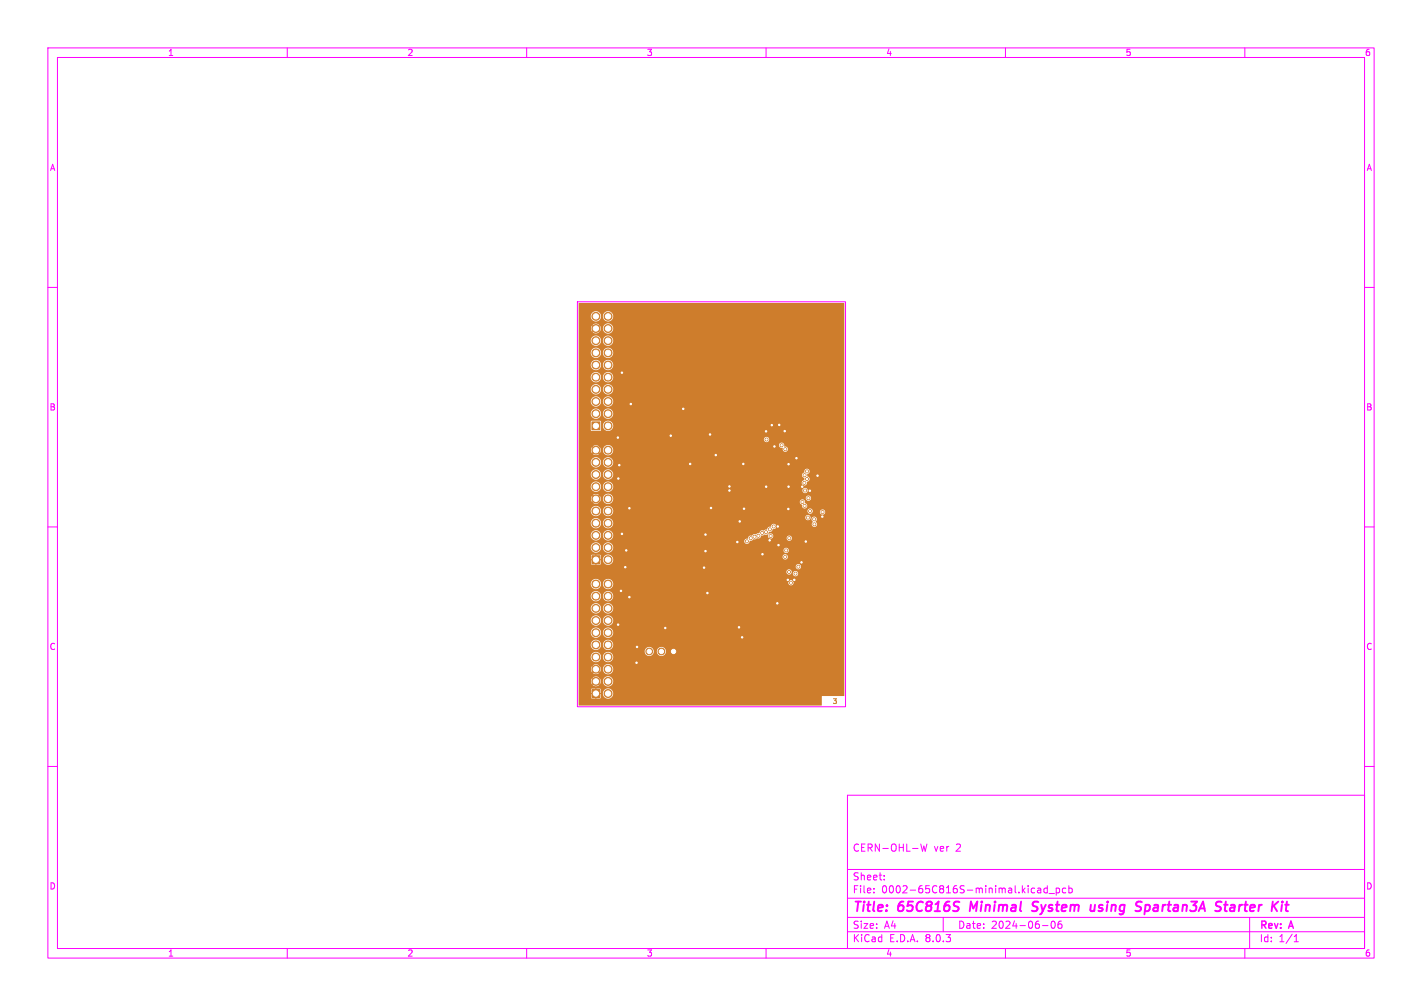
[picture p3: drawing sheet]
<svg xmlns="http://www.w3.org/2000/svg" width="297mm" height="210mm" viewBox="0 0 297 210" stroke-linecap="round" stroke-linejoin="round" font-family="sans-serif">
<defs><g id="words">
<g font-size="2.8" fill="#f0f">
<text x="178" y="190.9">Title:</text>
<text x="187.7" y="190.9">65C816S</text>
<text x="203.4" y="190.9">Minimal</text>
<text x="217.3" y="190.9">System</text>
<text x="230.2" y="190.9">using</text>
<text x="240.5" y="190.9">Spartan3A</text>
<text x="257.9" y="190.9">Starter</text>
</g>
<g font-size="2.1" fill="#f0f">
<text x="178" y="178">CERN-OHL-W</text>
<text x="195" y="178">ver</text>
<text x="199.7" y="178">2</text>
<text x="178" y="184">Sheet:</text>
<text x="178" y="186.7">File:</text>
<text x="184.1" y="186.7">0002-65C816S-minimal.kicad_pcb</text>
<text x="178" y="196.9">KiCad</text>
<text x="178" y="194.1">Size:</text>
<text x="184.7" y="194.1">A4</text>
<text x="185.7" y="196.9">E.D.A.</text>
<text x="193.3" y="196.9">8.0.3</text>
<text x="200" y="194.1">Date:</text>
<text x="207" y="194.1">2024-06-06</text>
<text x="263" y="194.3">Rev:</text>
<text x="263" y="196.9">Id:</text>
<text x="267.1" y="196.9">1/1</text>
<text x="269.4" y="194.3">A</text>
</g>
<g font-size="1.8" fill="#f0f">
<text x="35" y="11.9">1</text>
<text x="85" y="11.9">2</text>
<text x="135" y="11.9">3</text>
<text x="185" y="11.9">4</text>
<text x="235" y="11.9">5</text>
<text x="285" y="11.9">6</text>
<text x="10.3" y="35.9">A</text>
<text x="285.4" y="35.9">A</text>
<text x="10.3" y="85.9">B</text>
<text x="285.3" y="85.9">B</text>
<text x="10.3" y="135.9">C</text>
<text x="285.3" y="135.9">C</text>
<text x="10.3" y="185.9">D</text>
<text x="285.3" y="185.9">D</text>
<text x="35" y="199.9">1</text>
<text x="85" y="199.9">2</text>
<text x="135" y="199.9">3</text>
<text x="185" y="199.9">4</text>
<text x="235" y="199.9">5</text>
<text x="285" y="199.9">6</text>
</g>
<text font-size="1.4" fill="#ce7d2c" x="173.8" y="147">3</text>
</g></defs>
<g fill="none" stroke="#f0f" stroke-width=".21">
<path d="M10 10h277v190h-277zM12 12h273v186h-273zM60 10v2M110 10v2M160 10v2M210 10v2M260 10v2M10 60h2M285 60h2M120.6 63h56v84.5h-56zM10 110h2M285 110h2"/>
<path d="M10 160h2M285 160h2M177 166h108v32h-108zM192.3 176.2l.4 1.5 .3-1.1 .2 1.1 .4-1.5M60 198v2M110 198v2M160 198v2M177 194.5h108M177 191.5h108M177 187.5h108M177 181.5h108M182.5 186.3v.1"/>
<path d="M182.5 185.5v.1M184.7 183.6v.1M184.7 182.8v.1M197 191.5v3M210 198v2M216.7 185.5h.6l.1 .9M217.4 185.8h-.5l-.2 .2 .2 .4 .5-.1M217.7 193.2h1.2M218.7 185.5l-.4-.1-.3 .3 .2 .6h.5M218.7 184.9v1.5M219.1 186.5h1.1M219.7 192.4a.81 .81 0 0 0 .3 1.4l.2-.1 .2-.5-.2-.8"/>
<path d="M220.6 185.5l.4-.1 .3 .3-.1 .6h-.6M220.6 185.4v1.5M221.2 192.4a1.17 1.17 0 0 0-.1 1.3h.6l.1-.5-.3-.3h-.3l-.2 .3M222.6 185.5l-.4-.1-.3 .3 .1 .6h.6M223.2 185.5l.5-.1 .3 .3-.2 .6h-.6M223.2 184.9v1.5M260 198v2M261 191.5v6.5M270.3 196.6h.9M270.3 195.5l.4-.4v1.5"/>
</g>
<g fill="none" stroke="#f0f" stroke-width=".4">
<path d="M200.1 188.2l.3 .1M202.8 188.2l-.3 2M216.6 190a.85 .85 0 0 1-1.1 .1M216.6 188.2l-.7 .1-.2 .5 .1 .3 .8 .3M228.6 190l-.6 .2M228.7 188.9l-.2 1.3M229.4 190.1l.2 .1M239.1 190.1h.8M239.3 188.9l-.3 2M239.8 188.9l-.5 .1M255.7 188.9h.7M256 188.2l-.2 1.7 .1 .2 .4 .1"/>
<path d="M257.2 189.4a.4 .4 0 0 0-.3 .4 .4 .4 0 0 0 .2 .4h.5M257.3 188.9l-.2 .1M268.4 188.9h.8M268.8 188.2l-.2 1.7v.2l.4 .1"/>
</g>
<g fill="#ce7d2c" stroke="#ce7d2c" stroke-width=".21">
<path d="M123.6 116h1.7v1.7h-1.7z"/>
<path d="M123.6 88.1h1.7v1.6h-1.7z"/>
<path d="M123.6 144h1.7v1.6h-1.7z"/>
<circle cx="127" cy="116.8" r=".82"/>
<circle cx="124.5" cy="114.3" r=".82"/>
<circle cx="127" cy="114.3" r=".82"/>
<circle cx="124.5" cy="111.8" r=".82"/>
<circle cx="127" cy="111.8" r=".82"/>
<circle cx="124.5" cy="109.2" r=".82"/>
<circle cx="127" cy="109.2" r=".82"/>
<circle cx="124.5" cy="106.7" r=".82"/>
<circle cx="127" cy="106.7" r=".82"/>
<circle cx="124.5" cy="104.1" r=".82"/>
<circle cx="127" cy="104.1" r=".82"/>
<circle cx="124.5" cy="101.6" r=".82"/>
<circle cx="127" cy="101.6" r=".82"/>
<circle cx="124.5" cy="99.1" r=".82"/>
<circle cx="127" cy="99.1" r=".82"/>
<circle cx="124.5" cy="96.5" r=".82"/>
<circle cx="127" cy="96.5" r=".82"/>
<circle cx="124.5" cy="94" r=".82"/>
<circle cx="127" cy="94" r=".82"/>
<circle cx="127" cy="88.9" r=".82"/>
<circle cx="124.5" cy="86.4" r=".82"/>
<circle cx="127" cy="86.4" r=".82"/>
<circle cx="124.5" cy="83.8" r=".82"/>
<circle cx="127" cy="83.8" r=".82"/>
<circle cx="124.5" cy="81.3" r=".82"/>
<circle cx="127" cy="81.3" r=".82"/>
<circle cx="124.5" cy="78.7" r=".82"/>
<circle cx="127" cy="78.7" r=".82"/>
<circle cx="124.5" cy="76.2" r=".82"/>
<circle cx="127" cy="76.2" r=".82"/>
<circle cx="124.5" cy="73.7" r=".82"/>
<circle cx="127" cy="73.7" r=".82"/>
<circle cx="124.5" cy="71.1" r=".82"/>
<circle cx="127" cy="71.1" r=".82"/>
<circle cx="124.5" cy="68.6" r=".82"/>
<circle cx="127" cy="68.6" r=".82"/>
<circle cx="124.5" cy="66" r=".82"/>
<circle cx="127" cy="66" r=".82"/>
<circle cx="127" cy="144.8" r=".82"/>
<circle cx="124.5" cy="142.2" r=".82"/>
<circle cx="127" cy="142.2" r=".82"/>
<circle cx="124.5" cy="139.7" r=".82"/>
<circle cx="127" cy="139.7" r=".82"/>
<circle cx="124.5" cy="137.2" r=".82"/>
<circle cx="127" cy="137.2" r=".82"/>
<circle cx="124.5" cy="134.6" r=".82"/>
<circle cx="127" cy="134.6" r=".82"/>
<circle cx="124.5" cy="132.1" r=".82"/>
<circle cx="127" cy="132.1" r=".82"/>
<circle cx="124.5" cy="129.5" r=".82"/>
<circle cx="127" cy="129.5" r=".82"/>
<circle cx="124.5" cy="127" r=".82"/>
<circle cx="127" cy="127" r=".82"/>
<circle cx="124.5" cy="124.5" r=".82"/>
<circle cx="127" cy="124.5" r=".82"/>
<circle cx="124.5" cy="121.9" r=".82"/>
<circle cx="127" cy="121.9" r=".82"/>
<circle cx="160.1" cy="91.8" r=".3"/>
<circle cx="160.9" cy="111.9" r=".3"/>
<circle cx="138.9" cy="131.1" r=".3"/>
<circle cx="167.4" cy="117.4" r=".3"/>
<circle cx="142.7" cy="85.4" r=".3"/>
<circle cx="168.3" cy="113.1" r=".3"/>
<circle cx="129.7" cy="123.4" r=".3"/>
<circle cx="129.1" cy="130.4" r=".3"/>
<circle cx="162.6" cy="113.8" r=".3"/>
<circle cx="147.3" cy="111.6" r=".3"/>
<circle cx="170.7" cy="99.3" r=".3"/>
<circle cx="164.6" cy="106.2" r=".3"/>
<circle cx="164.7" cy="101.6" r=".3"/>
<circle cx="163.9" cy="90" r=".3"/>
<circle cx="149.5" cy="95" r=".3"/>
<circle cx="129.1" cy="99.9" r=".3"/>
<circle cx="140.7" cy="136" r=".7"/>
<circle cx="148.3" cy="90.7" r=".3"/>
<circle cx="154.3" cy="130.9" r=".3"/>
<circle cx="165.9" cy="121.1" r=".3"/>
<circle cx="162.5" cy="109.9" r=".3"/>
<circle cx="131.8" cy="84.4" r=".3"/>
<circle cx="148.5" cy="106.1" r=".3"/>
<circle cx="130.6" cy="118.4" r=".3"/>
<circle cx="147.8" cy="123.8" r=".3"/>
<circle cx="161.8" cy="93.2" r=".3"/>
<circle cx="154" cy="113.2" r=".3"/>
<circle cx="155.4" cy="106.2" r=".3"/>
<circle cx="169.2" cy="102.5" r=".3"/>
<circle cx="154.5" cy="108.8" r=".3"/>
<circle cx="129.9" cy="77.8" r=".3"/>
<circle cx="155.2" cy="96.8" r=".3"/>
<circle cx="147.3" cy="115.1" r=".3"/>
<circle cx="133.1" cy="135.1" r=".3"/>
<circle cx="152.3" cy="101.5" r=".3"/>
<circle cx="162.3" cy="125.9" r=".3"/>
<circle cx="162.8" cy="88.7" r=".3"/>
<circle cx="159.2" cy="115.7" r=".3"/>
<circle cx="160" cy="101.6" r=".3"/>
<circle cx="166.3" cy="95.7" r=".3"/>
<circle cx="147.1" cy="118.5" r=".3"/>
<circle cx="160" cy="90" r=".3"/>
<circle cx="131.5" cy="124.6" r=".3"/>
<circle cx="164.6" cy="121.1" r=".3"/>
<circle cx="130.8" cy="114.9" r=".3"/>
<circle cx="129.1" cy="91.4" r=".3"/>
<circle cx="167.6" cy="101.6" r=".3"/>
<circle cx="171.7" cy="107.8" r=".3"/>
<circle cx="144.2" cy="96.8" r=".3"/>
<circle cx="160.8" cy="112.8" r=".3"/>
<circle cx="164.7" cy="96.9" r=".3"/>
<circle cx="152.3" cy="102.4" r=".3"/>
<circle cx="131.5" cy="106.1" r=".3"/>
<circle cx="129.9" cy="111.5" r=".3"/>
<circle cx="132.9" cy="138.3" r=".3"/>
<circle cx="129.4" cy="97.1" r=".3"/>
<circle cx="155" cy="133.1" r=".3"/>
<circle cx="140.1" cy="91" r=".3"/>
<circle cx="161.2" cy="88.8" r=".3"/>
<circle cx="160" cy="111.1" r=".3"/>
<circle cx="160.8" cy="110.5" r=".3"/>
<circle cx="157.6" cy="112.1" r=".3"/>
<circle cx="164.2" cy="114.9" r=".3"/>
<circle cx="163.2" cy="93" r=".3"/>
<circle cx="156" cy="113" r=".3"/>
<circle cx="161.6" cy="109.9" r=".3"/>
<circle cx="164.9" cy="112.4" r=".3"/>
<circle cx="164" cy="116.2" r=".3"/>
<circle cx="156.8" cy="112.4" r=".3"/>
<circle cx="158.4" cy="111.8" r=".3"/>
<circle cx="159.2" cy="111.2" r=".3"/>
<circle cx="168.9" cy="104" r=".3"/>
<circle cx="169.2" cy="106.7" r=".3"/>
<circle cx="168" cy="99.2" r=".3"/>
<circle cx="170.1" cy="109.5" r=".3"/>
<circle cx="138.1" cy="136" r=".7"/>
<circle cx="168" cy="100.8" r=".3"/>
<circle cx="168.7" cy="108.1" r=".3"/>
<circle cx="168.6" cy="100" r=".3"/>
<circle cx="170" cy="108.4" r=".3"/>
<circle cx="166.2" cy="119.8" r=".3"/>
<circle cx="168" cy="105.6" r=".3"/>
<circle cx="168.2" cy="102.4" r=".3"/>
<circle cx="166.7" cy="118.3" r=".3"/>
<circle cx="164.8" cy="119.4" r=".3"/>
<circle cx="164" cy="93.8" r=".3"/>
<circle cx="165.2" cy="121.7" r=".3"/>
<circle cx="167.6" cy="104.8" r=".3"/>
<circle cx="168.6" cy="98.4" r=".3"/>
<circle cx="171.8" cy="106.9" r=".3"/>
<circle cx="135.6" cy="136" r=".7"/>
</g>
<path d="M120.9 63.3h55.4v82h-4.7v2h-50.7v-3.4h2.5v.8h.5v.2h-.5l.2 .9h.8v-.5h.2v.5h.8l.1-.9-.5-.1h.9v.2a1.08 1.08 0 0 0 1.8 .6 1.08 1.08 0 0 0-.2-1.8 1.08 1.08 0 0 0-1.6 1h-.9l.5-.1v-.8l-.2-.1h-.7v.4h-.2v-.4h-.8l-.2 .1h-2.5v-1.7h2.5l.3 .7 .3-.3 .1 .1-.3 .3a1.01 1.01 0 0 0 1.3 0l-.3-.3 .1-.1 .4 .3 .2-.7h.4a1.08 1.08 0 0 0 1.6 1 1.08 1.08 0 0 0 .2-1.8 1.08 1.08 0 0 0-1.8 .6v.2h-.4l-.2-.6-.4 .3-.1-.1 .3-.4-.6-.2-.7 .2 .3 .4-.1 .1-.3-.3-.3 .6h-2.5v-2.5h2.5l.3 .7 .3-.4 .1 .2-.3 .3a1.01 1.01 0 0 0 1.3 0l-.3-.3 .1-.2 .4 .4 .2-.7h.4a1.08 1.08 0 0 0 1.6 1 1.08 1.08 0 0 0 .2-1.9 1.08 1.08 0 0 0-1.8 .7v.2h-.4l-.2-.7-.4 .4-.1-.2 .3-.3-.6-.2-.7 .2 .3 .3-.1 .2-.3-.4-.3 .7h-2.5v-2.5h2.5v.2a1.08 1.08 0 0 0 1.2 .8 1.08 1.08 0 0 0 .9-1h.4v.2a1.08 1.08 0 0 0 1.8 .6 1.08 1.08 0 0 0-.2-1.8 1.08 1.08 0 0 0-1.6 1h-.4v-.2a1.08 1.08 0 0 0-1.1-.9 1.08 1.08 0 0 0-1 1.1h-2.5v-1.2h13.7l.1 .2a.96 .96 0 0 0 1 .8 .96 .96 0 0 0 .9-1h.6v.2a.96 .96 0 0 0 1.5 .6 .96 .96 0 0 0-.1-1.7 .96 .96 0 0 0-1.4 .9h-.6l-.1-.2a.96 .96 0 0 0-1-.8 .96 .96 0 0 0-.9 1h-13.7v-1.4h2.5v.2a1.08 1.08 0 0 0 1.2 .9 1.08 1.08 0 0 0 .9-1.1h.4v.2a1.08 1.08 0 0 0 1.8 .7 1.08 1.08 0 0 0-.2-1.8 1.08 1.08 0 0 0-1.6 .9h-.4v-.2a1.08 1.08 0 0 0-1.1-.9 1.08 1.08 0 0 0-1 1.1h-2.5v-2.5h2.5v.2a1.08 1.08 0 0 0 1.2 .9 1.08 1.08 0 0 0 .9-1.1h.4v.2a1.08 1.08 0 0 0 1.8 .6 1.08 1.08 0 0 0-.2-1.8 1.08 1.08 0 0 0-1.6 1h-.4v-.2a1.08 1.08 0 0 0-1.1-.9 1.08 1.08 0 0 0-1 1.1h-2.5v-2.6h2.5v.2a1.08 1.08 0 0 0 1.2 .9 1.08 1.08 0 0 0 .9-1.1h.4v.2a1.08 1.08 0 0 0 1.8 .7 1.08 1.08 0 0 0-.2-1.8 1.08 1.08 0 0 0-1.6 .9h-.4v-.2a1.08 1.08 0 0 0-1.1-.8 1.08 1.08 0 0 0-1 1h-2.5v-2.5h2.5v.2a1.08 1.08 0 0 0 1.2 .9 1.08 1.08 0 0 0 .9-1.1h.4v.2a1.08 1.08 0 0 0 1.8 .7 1.08 1.08 0 0 0-.2-1.9 1.08 1.08 0 0 0-1.6 1h-.4v-.2a1.08 1.08 0 0 0-1.1-.9 1.08 1.08 0 0 0-1 1.1h-2.5v-2.5h2.5v.2a1.08 1.08 0 0 0 1.2 .8 1.08 1.08 0 0 0 .9-1h.4v.2a1.08 1.08 0 0 0 1.8 .6 1.08 1.08 0 0 0-.2-1.8 1.08 1.08 0 0 0-1.6 1h-.4v-.2a1.08 1.08 0 0 0-1.1-.9 1.08 1.08 0 0 0-1 1.1h-2.5v-2.6h2.5v.2a1.08 1.08 0 0 0 1.2 .9 1.08 1.08 0 0 0 .9-1.1h.4v.2a1.08 1.08 0 0 0 1.3 .9 1.08 1.08 0 0 0 .8-1.3h36.6l.1 .1a.56 .56 0 0 0 .9 .3 .56 .56 0 0 0-.2-1 .56 .56 0 0 0-.8 .6h-36.6v-.2a1.08 1.08 0 0 0-1.2-.6 1.08 1.08 0 0 0-.9 1h-.4v-.2a1.08 1.08 0 0 0-1.1-.9 1.08 1.08 0 0 0-1 1.1h-2.5v-2.5h43.3l.1 .1a.55 .55 0 0 0 .4 .4 .55 .55 0 0 0 .5-.1h.4v.1a.56 .56 0 0 0 .9 .3 .56 .56 0 0 0-.1-1 .56 .56 0 0 0-.8 .6l-.3-.1a.56 .56 0 0 0-.4-.8 .56 .56 0 0 0-.7 .5h-43.3v-1.1h45.3v.1a.56 .56 0 0 0 .9 .3 .56 .56 0 0 0-.1-.9 .56 .56 0 0 0-.8 .5h-45.3v-2.3h2.5v.7h.5v.2h-.5v.8l.2 .2h.8v-.5h.2v.5h.8l.1-1-.5-.1h.9a1.08 1.08 0 0 0 1.4 1.1 1.08 1.08 0 0 0 .6-1.7h35.5l.1 .2a.56 .56 0 0 0 .9 .3 .56 .56 0 0 0-.2-1 .56 .56 0 0 0-.8 .5h-35.5l-.1-.1a1.08 1.08 0 0 0-1.2-.3 1.08 1.08 0 0 0-.7 1h-.9l.5-.1v-.7l-.2-.2h-.7v.5h-.2v-.5h-.8l-.2 .2h-2.5v-1.7h2.5v.2a1.08 1.08 0 0 0 1.2 .9 1.08 1.08 0 0 0 .9-1.1h.4v.2a1.08 1.08 0 0 0 .9 .9 1.08 1.08 0 0 0 1.1-.5h35.7l.1 .1a.56 .56 0 0 0 .9 .3 .56 .56 0 0 0-.2-.9 .56 .56 0 0 0-.8 .5h-35.7a1.08 1.08 0 0 0-.6-1.6 1.08 1.08 0 0 0-1.4 1h-.4v-.2a1.08 1.08 0 0 0-1.1-.9 1.08 1.08 0 0 0-1 1.1h-2.5v-1.3h34.5l.1 .1a.59 .59 0 0 0 .7 .4 .59 .59 0 0 0 .4-.6h.3l.4-.3h.4l.4-.3a.66 .66 0 0 0 .9-.5l.7-.2 .3 .1 .4-.2 .1 .1a.55 .55 0 0 0 .1 .7 .55 .55 0 0 0 .7 .1h3v.1a.56 .56 0 0 0 .9 .3 .56 .56 0 0 0-.1-1 .56 .56 0 0 0-.8 .6l-3-.1a.6 .6 0 0 0 0-.8 .6 .6 0 0 0-.8 0l.2-.5a.68 .68 0 0 0 .7-.6 .57 .57 0 0 0 .7-.4 .57 .57 0 0 0-.5-.7 .57 .57 0 0 0-.6 .7h-.1a.68 .68 0 0 0-.7 .6l-.7 .2a.65 .65 0 0 0-.9 .5l-.7 .3a.69 .69 0 0 0-.9 .2 .63 .63 0 0 0-.8 .7 .57 .57 0 0 0-.8 .5h-34.5v-1.2h2.5v.2a1.08 1.08 0 0 0 1.2 .8 1.08 1.08 0 0 0 .9-1h.4v.2a1.08 1.08 0 0 0 1.8 .6 1.08 1.08 0 0 0-.2-1.8 1.08 1.08 0 0 0-1.6 1h-.4v-.2a1.08 1.08 0 0 0-1.1-.9 1.08 1.08 0 0 0-1 1.1h-2.5v-2.6h2.5v.2a1.08 1.08 0 0 0 1.2 .9 1.08 1.08 0 0 0 .9-1.1h.4v.2a1.08 1.08 0 0 0 1.7 .7 1.08 1.08 0 0 0-.1-1.8 1.08 1.08 0 0 0-1.6 .9h-.4v-.1a1.08 1.08 0 0 0-1.1-1 1.08 1.08 0 0 0-1 1.1h-2.5v-1.1h47.3v.1a.55 .55 0 0 0 .4 .4 .55 .55 0 0 0 .6-.2h.3l.3 .6a.56 .56 0 0 0-.1 .8 .56 .56 0 0 0 .8 0 .56 .56 0 0 0-.1-.8 .61 .61 0 0 0 .1-.8 .61 .61 0 0 0-.7-.3l-.3 .5-.3-.1a.56 .56 0 0 0-.3-.8 .56 .56 0 0 0-.7 .6h-47.3v-1.4h2.5v.2a1.08 1.08 0 0 0 1.2 .9 1.08 1.08 0 0 0 .9-1.1h.4v.2a1.08 1.08 0 0 0 1.2 .9 1.08 1.08 0 0 0 1-1.1h40.5l.1 .1a.55 .55 0 0 0 .5 .5 .55 .55 0 0 0 .5-.4h1.5l.1 .1a.56 .56 0 0 0 .9 .3 .56 .56 0 0 0-.2-.9 .56 .56 0 0 0-.8 .5l-1.5-.1a.56 .56 0 0 0-.4-.7 .56 .56 0 0 0-.7 .6h-40.5a1.08 1.08 0 0 0-1.1-1.1 1.08 1.08 0 0 0-1.1 1.1l-.4-.1a1.08 1.08 0 0 0-1.1-1 1.08 1.08 0 0 0-1 1.1h-2.5v-2.6h2.5l.3 .7 .3-.3 .1 .1-.3 .3a1.01 1.01 0 0 0 1.3 0l-.3-.3 .1-.1 .4 .3 .2-.7h.4a1.08 1.08 0 0 0 .7 1.1 1.08 1.08 0 0 0 1.2-.4h39.2l.2 .4 .3 .1a.6 .6 0 0 0 .3 .8 .6 .6 0 0 0 .8-.4 .6 .6 0 0 0-.5-.7 .55 .55 0 0 0-.4-.7 .55 .55 0 0 0-.7 .5h-39.2l.3-.8h40.2a.56 .56 0 0 0 .8 .5 .56 .56 0 0 0 .1-.9 .56 .56 0 0 0-.9 .3v.1h-40.2a1.08 1.08 0 0 0-1.2-.9 1.08 1.08 0 0 0-1 1h-.4l-.2-.6-.4 .3-.1-.1 .3-.4a1.01 1.01 0 0 0-1.3 0l.3 .4-.1 .1-.3-.3-.3 .6h-2.5v-2.5h2.5a1.08 1.08 0 0 0 1.1 1.1 1.08 1.08 0 0 0 1-1.1h.4v.2a1.08 1.08 0 0 0 1.8 .6h39.9v.1a.56 .56 0 0 0 .9 .3 .56 .56 0 0 0-.1-.9 .56 .56 0 0 0-.8 .5h-39.9l.1-.1a1.07 1.07 0 0 0-.1-1.5h39.7l.1 .1a.59 .59 0 0 0 .7 .4 .59 .59 0 0 0 .4-.7 .59 .59 0 0 0 .5-.6 .59 .59 0 0 0-.5-.6v-.4a.58 .58 0 0 0 .5-.7 .58 .58 0 0 0-.8-.4 .58 .58 0 0 0-.3 .8 .6 .6 0 0 0-.5 .6 .6 .6 0 0 0 .5 .5v.1a.38 .38 0 0 1 0 .4 .38 .38 0 0 1-.4 .1l-.2 .4h-39.7a1.08 1.08 0 0 0-1.1-.2 1.08 1.08 0 0 0-.7 1h-.4v-.2a1.08 1.08 0 0 0-1.1-.9 1.08 1.08 0 0 0-1 1.1h-2.5v-2.5h2.5v.2a1.08 1.08 0 0 0 1.2 .8 1.08 1.08 0 0 0 .9-1h.4v.2a1.08 1.08 0 0 0 1.8 .6 1.08 1.08 0 0 0-.2-1.8 1.08 1.08 0 0 0-1.6 1h-.4a1.08 1.08 0 0 0-1-1.1 1.08 1.08 0 0 0-1.1 1.1h-2.5v-2.6h2.5v.2a1.08 1.08 0 0 0 1.2 .9 1.08 1.08 0 0 0 .9-1.1h.4v.2a1.08 1.08 0 0 0 1.8 .7 1.08 1.08 0 0 0-.2-1.8 1.08 1.08 0 0 0-1.6 .9h-.4v-.2a1.08 1.08 0 0 0-1.1-.9 1.08 1.08 0 0 0-1 1.1h-2.5v-2.5h2.5l.3 .6 .3-.3 .1 .1-.3 .4a1.01 1.01 0 0 0 1.3 0l-.3-.4 .1-.1 .4 .3 .2-.6h.4a1.08 1.08 0 0 0 1 1.1 1.08 1.08 0 0 0 1.2-.9 1.08 1.08 0 0 0-.8-1.2h35.4v.1a.7 .7 0 0 0 .8 .4 .58 .58 0 0 0 .5 .8 .58 .58 0 0 0 .6-.7 .58 .58 0 0 0-.8-.4 .56 .56 0 0 0-.4-.8 .56 .56 0 0 0-.7 .6l-35.4-.1a1.08 1.08 0 0 0-1.4 1.1h-.4l-.2-.7-.4 .4-.1-.2 .3-.3a1.01 1.01 0 0 0-1.3 0l.3 .3-.1 .2-.3-.4-.3 .7h-2.5v-2.3h38.6a.56 .56 0 0 0 .8 .6 .56 .56 0 0 0 .2-1 .56 .56 0 0 0-.9 .3l-.1 .1h-38.6v-3.6h2.5v1.6l.1 .3h1.9l.1-.3v-.8h.4v.2a1.08 1.08 0 0 0 1.8 .7 1.08 1.08 0 0 0-.2-1.9 1.08 1.08 0 0 0-1.6 1h-.4v-.9l-.2-.2h-1.7l-.2 .3h-2.5v-1.7h2.5v.2a1.08 1.08 0 0 0 1.2 .8 1.08 1.08 0 0 0 .9-1h.4v.2a1.08 1.08 0 0 0 1.8 .6 1.08 1.08 0 0 0-.2-1.8 1.08 1.08 0 0 0-1.6 1h-.4v-.2a1.08 1.08 0 0 0-1.1-.9 1.08 1.08 0 0 0-1 1.1h-2.5v-2.6h2.5v.2a1.08 1.08 0 0 0 1.2 .9 1.08 1.08 0 0 0 .9-1.1h.4v.2a1.08 1.08 0 0 0 1.8 .7 1.08 1.08 0 0 0-.2-1.8 1.08 1.08 0 0 0-1.6 .9h-.4v-.2a1.08 1.08 0 0 0-1.1-.9 1.08 1.08 0 0 0-1 1.1h-2.5v-2.5h2.5v.2a1.08 1.08 0 0 0 1.2 .9 1.08 1.08 0 0 0 .9-1.1h.4v.2a1.08 1.08 0 0 0 1.8 .6 1.08 1.08 0 0 0-.2-1.8 1.08 1.08 0 0 0-1.6 1h-.4v-.2a1.08 1.08 0 0 0-1.1-.9 1.08 1.08 0 0 0-1 1.1h-2.5v-2.6h2.5v.2a1.08 1.08 0 0 0 1.2 .9 1.08 1.08 0 0 0 .9-1.1h.4v.2a1.08 1.08 0 0 0 1.8 .7 1.08 1.08 0 0 0-.2-1.8 1.08 1.08 0 0 0-1.6 .9h-.4v-.2a1.08 1.08 0 0 0-1.1-.8 1.08 1.08 0 0 0-1 1h-2.5v-2.5h2.5v.2a1.08 1.08 0 0 0 1.2 .9 1.08 1.08 0 0 0 .9-1.1h.4v.2a1.08 1.08 0 0 0 1.8 .7 1.08 1.08 0 0 0-.2-1.9 1.08 1.08 0 0 0-1.6 1h-.4v-.2a1.08 1.08 0 0 0-1.1-.9 1.08 1.08 0 0 0-1 1.1h-2.5v-2.5h2.5v.2a1.08 1.08 0 0 0 1.2 .8 1.08 1.08 0 0 0 .9-1h.4v.2a1.08 1.08 0 0 0 1.8 .6 1.08 1.08 0 0 0-.2-1.8 1.08 1.08 0 0 0-1.6 1h-.4v-.2a1.08 1.08 0 0 0-1.1-.9 1.08 1.08 0 0 0-1 1.1h-2.5v-2.6h2.5v.2a1.08 1.08 0 0 0 1.2 .9 1.08 1.08 0 0 0 .9-1.1h.4v.2a1.08 1.08 0 0 0 1.8 .7 1.08 1.08 0 0 0-.2-1.8 1.08 1.08 0 0 0-1.6 .9h-.4v-.2a1.08 1.08 0 0 0-1.1-.9 1.08 1.08 0 0 0-1 1.1h-2.5v-2.5h2.5l.3 .6 .3-.3 .1 .1-.3 .4a1.01 1.01 0 0 0 1.3 0l-.3-.4 .1-.1 .4 .3 .2-.6h.4a1.08 1.08 0 0 0 1.6 .9 1.08 1.08 0 0 0 .2-1.8 1.08 1.08 0 0 0-1.8 .7v.2h-.4l-.2-.7-.4 .4-.1-.2 .3-.3-.6-.2-.7 .2 .3 .3-.1 .2-.3-.4-.3 .7h-2.5v-2.6h2.5v.2a1.08 1.08 0 0 0 1.2 .9 1.08 1.08 0 0 0 .9-1.1h.4v.2a1.08 1.08 0 0 0 1.8 .7 1.08 1.08 0 0 0-.2-1.8 1.08 1.08 0 0 0-1.6 .9h-.4v-.2a1.08 1.08 0 0 0-1.1-.8 1.08 1.08 0 0 0-1 1h-2.5z" fill="#ce7d2c"/>
<g fill="#fff" stroke="#fff" stroke-width=".21">
<circle cx="160.1" cy="91.8" r=".15"/>
<circle cx="160.9" cy="111.9" r=".15"/>
<circle cx="139" cy="131.1" r=".15"/>
<circle cx="167.4" cy="117.4" r=".15"/>
<circle cx="142.7" cy="85.4" r=".15"/>
<circle cx="168.3" cy="113" r=".15"/>
<circle cx="129.7" cy="123.3" r=".15"/>
<circle cx="129.1" cy="130.4" r=".15"/>
<circle cx="162.6" cy="113.8" r=".15"/>
<circle cx="147.4" cy="111.6" r=".15"/>
<circle cx="170.8" cy="99.3" r=".15"/>
<circle cx="164.6" cy="106.3" r=".15"/>
<circle cx="164.7" cy="101.6" r=".15"/>
<circle cx="163.9" cy="90" r=".15"/>
<circle cx="149.5" cy="95" r=".15"/>
<circle cx="129.1" cy="99.9" r=".15"/>
<circle cx="140.7" cy="136" r=".45"/>
<circle cx="148.3" cy="90.7" r=".15"/>
<circle cx="154.4" cy="131" r=".15"/>
<circle cx="165.9" cy="121" r=".15"/>
<circle cx="162.4" cy="109.9" r=".15"/>
<circle cx="131.7" cy="84.3" r=".15"/>
<circle cx="148.5" cy="106" r=".15"/>
<circle cx="130.6" cy="118.4" r=".15"/>
<circle cx="147.7" cy="123.8" r=".15"/>
<circle cx="161.7" cy="93.2" r=".15"/>
<circle cx="154" cy="113.1" r=".15"/>
<circle cx="155.4" cy="106.2" r=".15"/>
<circle cx="169.1" cy="102.5" r=".15"/>
<circle cx="154.5" cy="108.9" r=".15"/>
<circle cx="129.9" cy="77.8" r=".15"/>
<circle cx="155.2" cy="96.9" r=".15"/>
<circle cx="147.4" cy="115" r=".15"/>
<circle cx="133" cy="135" r=".15"/>
<circle cx="152.4" cy="101.6" r=".15"/>
<circle cx="162.4" cy="126" r=".15"/>
<circle cx="162.7" cy="88.7" r=".15"/>
<circle cx="159.2" cy="115.7" r=".15"/>
<circle cx="160" cy="101.6" r=".15"/>
<circle cx="166.4" cy="95.6" r=".15"/>
<circle cx="147" cy="118.5" r=".15"/>
<circle cx="160" cy="90" r=".15"/>
<circle cx="131.5" cy="124.6" r=".15"/>
<circle cx="164.5" cy="121" r=".15"/>
<circle cx="130.8" cy="114.9" r=".15"/>
<circle cx="129" cy="91.3" r=".15"/>
<circle cx="167.6" cy="101.6" r=".15"/>
<circle cx="171.8" cy="107.9" r=".15"/>
<circle cx="144.1" cy="96.9" r=".15"/>
<circle cx="160.7" cy="112.8" r=".15"/>
<circle cx="164.7" cy="96.9" r=".15"/>
<circle cx="152.4" cy="102.4" r=".15"/>
<circle cx="131.4" cy="106.1" r=".15"/>
<circle cx="129.9" cy="111.4" r=".15"/>
<circle cx="133" cy="138.3" r=".15"/>
<circle cx="129.3" cy="97.1" r=".15"/>
<circle cx="155" cy="133" r=".15"/>
<circle cx="140.1" cy="90.9" r=".15"/>
<circle cx="161.2" cy="88.8" r=".15"/>
<circle cx="160" cy="111.1" r=".15"/>
<circle cx="160.8" cy="110.5" r=".15"/>
<circle cx="157.6" cy="112" r=".15"/>
<circle cx="164.2" cy="114.9" r=".15"/>
<circle cx="163.2" cy="92.9" r=".15"/>
<circle cx="156" cy="113" r=".15"/>
<circle cx="161.6" cy="109.9" r=".15"/>
<circle cx="164.8" cy="112.3" r=".15"/>
<circle cx="164" cy="116.3" r=".15"/>
<circle cx="156.8" cy="112.3" r=".15"/>
<circle cx="158.4" cy="111.9" r=".15"/>
<circle cx="159.2" cy="111.3" r=".15"/>
<circle cx="168.8" cy="104" r=".15"/>
<circle cx="169.2" cy="106.7" r=".15"/>
<circle cx="168.1" cy="99.2" r=".15"/>
<circle cx="170.1" cy="109.5" r=".15"/>
<circle cx="138.1" cy="136" r=".45"/>
<circle cx="168" cy="100.8" r=".15"/>
<circle cx="168.8" cy="108" r=".15"/>
<circle cx="168.5" cy="100" r=".15"/>
<circle cx="170.1" cy="108.4" r=".15"/>
<circle cx="166.1" cy="119.7" r=".15"/>
<circle cx="168.1" cy="105.6" r=".15"/>
<circle cx="168.1" cy="102.4" r=".15"/>
<circle cx="166.8" cy="118.3" r=".15"/>
<circle cx="164.8" cy="119.4" r=".15"/>
<circle cx="164" cy="93.8" r=".15"/>
<circle cx="165.2" cy="121.6" r=".15"/>
<circle cx="167.6" cy="104.8" r=".15"/>
<circle cx="168.5" cy="98.4" r=".15"/>
<circle cx="171.8" cy="106.9" r=".15"/>
<circle cx="135.6" cy="136" r=".45"/>
<circle cx="124.5" cy="116.8" r=".55"/>
<circle cx="127" cy="116.8" r=".55"/>
<circle cx="124.5" cy="114.3" r=".55"/>
<circle cx="127" cy="114.3" r=".55"/>
<circle cx="124.5" cy="111.8" r=".55"/>
<circle cx="127" cy="111.8" r=".55"/>
<circle cx="124.5" cy="109.2" r=".55"/>
<circle cx="127" cy="109.2" r=".55"/>
<circle cx="124.5" cy="106.7" r=".55"/>
<circle cx="127" cy="106.7" r=".55"/>
<circle cx="124.5" cy="104.1" r=".55"/>
<circle cx="127" cy="104.1" r=".55"/>
<circle cx="124.5" cy="101.6" r=".55"/>
<circle cx="127" cy="101.6" r=".55"/>
<circle cx="124.5" cy="99.1" r=".55"/>
<circle cx="127" cy="99.1" r=".55"/>
<circle cx="124.5" cy="96.5" r=".55"/>
<circle cx="127" cy="96.5" r=".55"/>
<circle cx="124.5" cy="94" r=".55"/>
<circle cx="127" cy="94" r=".55"/>
<circle cx="124.5" cy="88.9" r=".55"/>
<circle cx="127" cy="88.9" r=".55"/>
<circle cx="124.5" cy="86.4" r=".55"/>
<circle cx="127" cy="86.4" r=".55"/>
<circle cx="124.5" cy="83.8" r=".55"/>
<circle cx="127" cy="83.8" r=".55"/>
<circle cx="124.5" cy="81.3" r=".55"/>
<circle cx="127" cy="81.3" r=".55"/>
<circle cx="124.5" cy="78.7" r=".55"/>
<circle cx="127" cy="78.7" r=".55"/>
<circle cx="124.5" cy="76.2" r=".55"/>
<circle cx="127" cy="76.2" r=".55"/>
<circle cx="124.5" cy="73.7" r=".55"/>
<circle cx="127" cy="73.7" r=".55"/>
<circle cx="124.5" cy="71.1" r=".55"/>
<circle cx="127" cy="71.1" r=".55"/>
<circle cx="124.5" cy="68.6" r=".55"/>
<circle cx="127" cy="68.6" r=".55"/>
<circle cx="124.5" cy="66" r=".55"/>
<circle cx="127" cy="66" r=".55"/>
<circle cx="124.5" cy="144.8" r=".55"/>
<circle cx="127" cy="144.8" r=".55"/>
<circle cx="124.5" cy="142.2" r=".55"/>
<circle cx="127" cy="142.2" r=".55"/>
<circle cx="124.5" cy="139.7" r=".55"/>
<circle cx="127" cy="139.7" r=".55"/>
<circle cx="124.5" cy="137.2" r=".55"/>
<circle cx="127" cy="137.2" r=".55"/>
<circle cx="124.5" cy="134.6" r=".55"/>
<circle cx="127" cy="134.6" r=".55"/>
<circle cx="124.5" cy="132.1" r=".55"/>
<circle cx="127" cy="132.1" r=".55"/>
<circle cx="124.5" cy="129.5" r=".55"/>
<circle cx="127" cy="129.5" r=".55"/>
<circle cx="124.5" cy="127" r=".55"/>
<circle cx="127" cy="127" r=".55"/>
<circle cx="124.5" cy="124.5" r=".55"/>
<circle cx="127" cy="124.5" r=".55"/>
<circle cx="124.5" cy="121.9" r=".55"/>
<circle cx="127" cy="121.9" r=".55"/>
</g>
<use href="#words"/>
</svg>
